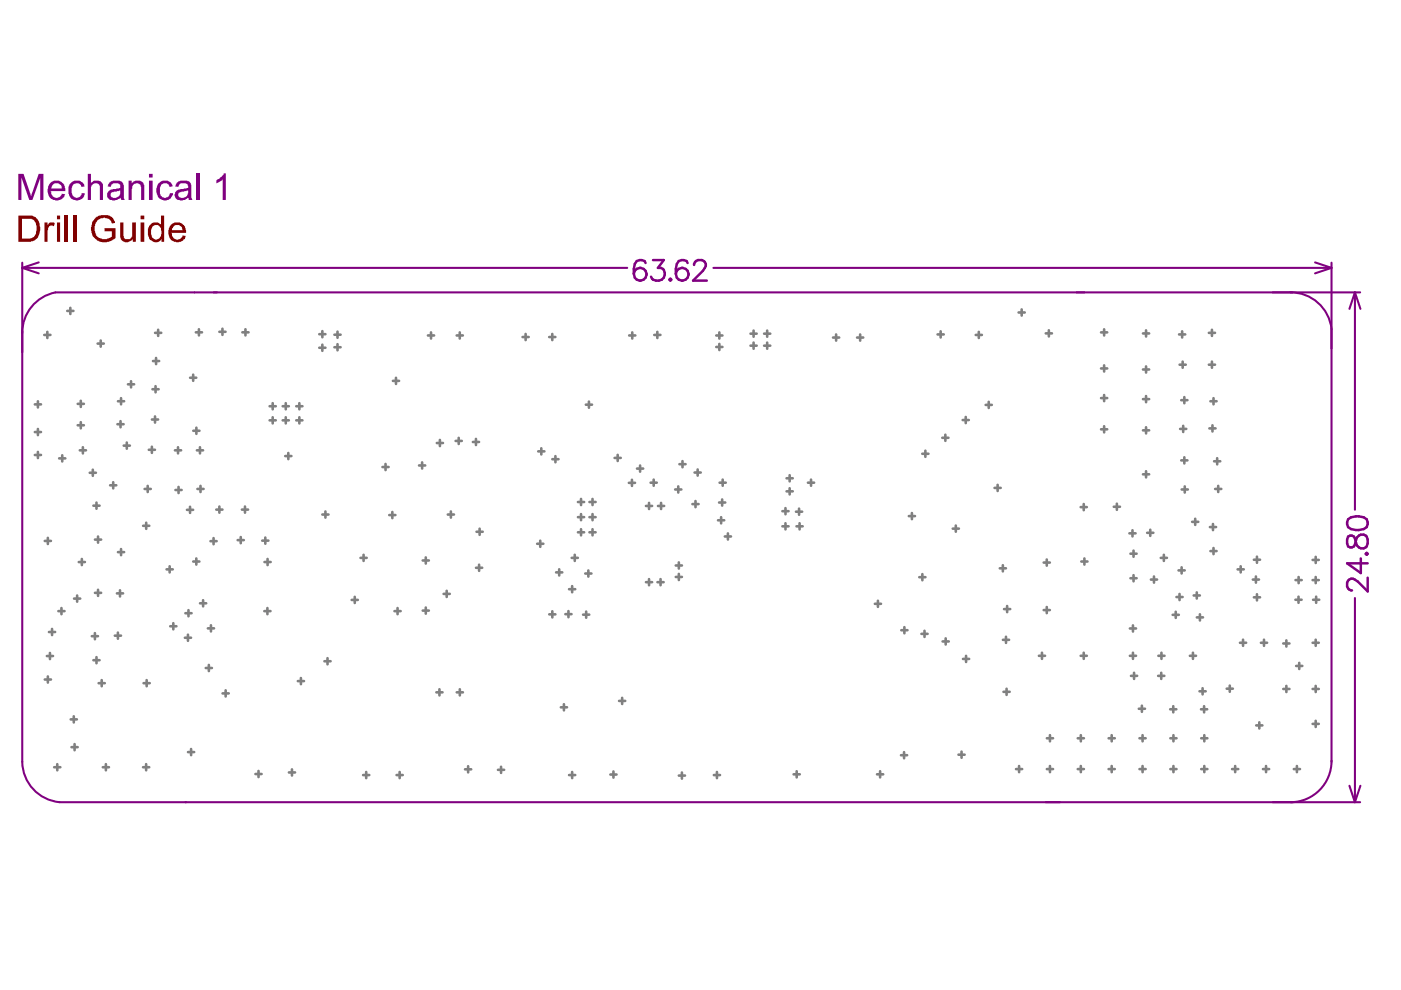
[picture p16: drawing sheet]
<svg xmlns="http://www.w3.org/2000/svg" width="297mm" height="210mm" viewBox="0 0 297 210" stroke-linecap="round" stroke-linejoin="round" font-family="sans-serif">
<g fill="none" stroke="#800080" stroke-width=".44">
<path d="M4.7 55.7v105.8M4.7 56.8l3.5 1.2M4.7 56.8h128.3M8.2 55.6l-3.5 1.2M151.3 56.8h131M278.8 55.6l3.5 1.2M282.3 56.8l-3.5 1.2M282.3 55.7v105.8M11.8 62h276.6M287.3 62l1.1 3.5M287.3 62l-1.2 3.5M287.3 62v46.1"/>
<path d="M287.3 126.8v43.3M12.7 170.1h275.7M286.1 166.6l1.2 3.5M288.4 166.6l-1.1 3.5"/>
</g>
<g fill="none" stroke="#800080" stroke-width=".52">
<path d="M136.9 55.8a1.29 1.29 0 0 0-1.9-.5l-.4 .7-.2 2M138.4 55.1h2.3l-1.2 1.7a1.35 1.35 0 0 1 1.5 1.2 1.35 1.35 0 0 1-1.3 1.5 1.27 1.27 0 0 1-1.7-.8M141.9 59.3l.2-.2 .2 .2-.2 .2zM145.8 55.8a1.29 1.29 0 0 0-1.9-.5l-.4 .7-.2 2M147.2 56.2a1.08 1.08 0 0 1 .8-1.1h.8a1.06 1.06 0 0 1 .6 1.7l-.4 .6-2.1 2.1h3M285.8 110.1a3.4 3.4 0 0 1 4 0 1.41 1.41 0 0 1-.7 2.1 3.6 3.6 0 0 1-3.3-.4l-.2-.7zM285.8 113.8l-.2 .6v.8l.2 .6a.88 .88 0 0 0 1.5-.4l.2-.8a1.25 1.25 0 0 1 1.1-1.3 1.25 1.25 0 0 1 1.4 1.1v.8a1.25 1.25 0 0 1-1.4 1.1 1.25 1.25 0 0 1-1.1-1.3l-.2-.8a.88 .88 0 0 0-1.5-.4zM288.5 118.4v3.1l-2.9-2.1h4.4M289.6 117.4l.2-.2 .2 .2-.2 .2zM290 122.5v2.9l-2.1-2.1a1.31 1.31 0 0 0-2.1-.2l-.2 .4v.9a1.09 1.09 0 0 0 1.1 .8"/>
<circle cx="135.7" cy="58.2" r="1.35"/>
<circle cx="144.6" cy="58.2" r="1.35"/>
</g>
<g fill="#800080">
<path d="M3.9 36.9h1.1l1.5 4.7 1.7-4.7h1v5.5h-.7v-4.6l-1.6 4.6h-.7l-1.7-4.8v4.8h-.6z"/>
<path d="M14.7 39.1a1.94 1.94 0 0 1 3.1 0l.2 .4-.7 .1a1.08 1.08 0 0 0-1.3-.7 1.08 1.08 0 0 0-.8 1.2 1.46 1.46 0 0 0 1.1 1.9l.7-.3 .3-.4v-.3h.7a1.73 1.73 0 0 1-1.9 1.5 1.73 1.73 0 0 1-1.6-1.9v-1z"/>
<path d="M18.6 36.9h.7v2a1.57 1.57 0 0 1 2.5 .2v3.3h-.6v-2.5a.95 .95 0 0 0-1-1 .95 .95 0 0 0-.9 1.1v2.4h-.7z"/>
<path d="M27.3 38.3h.6v.7a1.43 1.43 0 0 1 1.8-.7 1.43 1.43 0 0 1 .9 1.7v2.4h-.7v-2.4a.93 .93 0 0 0-.6-1.1 .93 .93 0 0 0-1.2 .5l-.2 .7v2.3h-.6z"/>
<path d="M33.6 38.9a1.91 1.91 0 0 1 2.9 .2l.1 .4-.7 .1a1.01 1.01 0 0 0-1.1-.7 1.01 1.01 0 0 0-.9 1v.3a1.29 1.29 0 0 0 1.2 1.8l.7-.4 .2-.6h.7v.1a1.74 1.74 0 0 1-1.8 1.4 1.74 1.74 0 0 1-1.7-1.5l-.1-1z"/>
<path d="M41.6 36.9h.7v5.5h-.7z"/>
<path d="M45.9 38.2l1.1-.7 .4-.5v-.2h.5v5.6h-.7v-4.3l-1.2 .8h-.1z"/>
<path d="M10.6 38.7a1.95 1.95 0 0 1 2.2-.2 1.95 1.95 0 0 1 1.1 1.9v.1h-3.2l.2 .1a1.13 1.13 0 0 0 .9 1.3 1.13 1.13 0 0 0 1.3-.8l.8 .1a1.95 1.95 0 0 1-2.6 1.2 1.95 1.95 0 0 1-1.1-2.5v-.4zM11.1 39.3l-.2 .7h2.2a1.09 1.09 0 0 0-.8-1.1 1.09 1.09 0 0 0-1.2 .4z"/>
<path d="M23.2 38.7a2.68 2.68 0 0 1 2.7-.1l.4 .7v2.8l.2 .3h-.8l-.1-.6a1.8 1.8 0 0 1-2.9-.1 1.39 1.39 0 0 1 1.6-1.6l.6-.1a.51 .51 0 0 0 .6-.2 .51 .51 0 0 0 0-.6 1.34 1.34 0 0 0-2 .2v.2l-.7-.1zM23.5 41l-.1 .3a1.09 1.09 0 0 0 1.4 .6 1.09 1.09 0 0 0 .6-1.5l-1.7 .3z"/>
<path d="M31.6 36.9h.8v.7h-.8zM31.6 38.3h.8v4.1h-.8z"/>
<path d="M37.5 38.7a2.66 2.66 0 0 1 2.7-.1l.4 .6v2.8l.2 .4h-.8l-.1-.6a1.78 1.78 0 0 1-2.8 0 1.14 1.14 0 0 1 1.1-1.6v-.1l.8-.1a.57 .57 0 0 0 .8-.2 .57 .57 0 0 0-.2-.8 1.32 1.32 0 0 0-1.7 .3l-.1 .3-.7-.1zM37.9 40.9v.1a.66 .66 0 0 0 .6 1 1.15 1.15 0 0 0 1.3-1.6z"/>
</g>
<path d="M11.8 62a8.7 8.7 0 0 0-7.1 8.6M273.6 62a8.7 8.7 0 0 1 8.7 7.7M4.7 161.5a8.7 8.7 0 0 0 8 8.6M282.3 161.3a8.7 8.7 0 0 1-8.6 8.8" fill="none" stroke="#800080" stroke-width=".44"/>
<g fill="#800000">
<path d="M9.4 47.2h.7v.6a.91 .91 0 0 1 1.5-.4l-.2 .5h-.2a.69 .69 0 0 0-.8 .1 .69 .69 0 0 0-.2 .7l-.1 2.6h-.7z"/>
<path d="M13.7 45.7h.7v5.6h-.7z"/>
<path d="M15.5 45.7h.7v5.6h-.7z"/>
<path d="M20.1 46.4a3.1 3.1 0 0 1 3.6-.3l.7 .9v.3l-.7 .1a1.83 1.83 0 0 0-2.8-.9 2.33 2.33 0 0 0-.6 3 1.36 1.36 0 0 0 1.3 1.1l1 .1 1.1-.6v-1.1h-1.5v-.6h2.3v2.1a3.3 3.3 0 0 1-4.2 .2 1.3 1.3 0 0 1-.8-1.2l-.1-.3a3.9 3.9 0 0 1 .4-2.5z"/>
<path d="M25.5 47.2h.7v2.5a.92 .92 0 0 0 .5 1 .92 .92 0 0 0 1.1-.3l.2-.3v-2.9h.8v4.1h-.7v-.6a1.54 1.54 0 0 1-2.5 0z"/>
<path d="M3.9 45.7h1.9a2.2 2.2 0 0 1 2.5 1.7 3.2 3.2 0 0 1-.3 3v.1a2.55 2.55 0 0 1-2.1 .8h-2zM4.7 46.4v4.2h1.3a1.53 1.53 0 0 0 1.6-1.3 2.42 2.42 0 0 0-.7-2.8z"/>
<path d="M12.1 45.7h.6v.8h-.6zM12.1 47.2h.6v4.1h-.6z"/>
<path d="M29.8 45.7h.8v.8h-.8zM29.8 47.2h.8v4.1h-.8z"/>
<path d="M31.6 47.9a1.56 1.56 0 0 1 2.5-.2v-2h.7v5.6h-.6v-.6a1.52 1.52 0 0 1-1.6 .6 1.52 1.52 0 0 1-1.1-1.3l-.1-1.5zM32.2 48.2a2.6 2.6 0 0 0 .2 2.3 1.05 1.05 0 0 0 1.1 .2 1.05 1.05 0 0 0 .6-1 1.75 1.75 0 0 0-.6-2h-.7z"/>
<path d="M36.2 47.6a1.95 1.95 0 0 1 2.2-.3 1.95 1.95 0 0 1 1.1 2v.1h-3.1l.1 .1a1.13 1.13 0 0 0 .9 1.3 1.13 1.13 0 0 0 1.3-.9l.8 .1h-.2a1.55 1.55 0 0 1-1.7 1.4 2.11 2.11 0 0 1-1.9-2.5l.1-.5zM36.7 48.2l-.2 .6h2.2a1.09 1.09 0 0 0-.8-1.1 1.09 1.09 0 0 0-1.2 .5z"/>
</g>
<g fill="none" stroke="#808080" stroke-width=".55">
<path d="M9.4 71h1.3M10 70.4v1.3M14.3 65.9h1.3M14.9 65.3v1.3M20.7 72.8h1.3M21.4 72.2v1.3M32.4 76.5h1.3M32.9 70.6h1.3M33.1 75.9v1.3M33.5 69.9v1.3M41 79.4v1.3M41.5 70.5h1.3"/>
<path d="M42.2 69.8v1.3M46.5 70.4h1.3M47.2 69.7v1.3M51.4 70.5h1.3M52 69.8v1.3M67.7 73.7h1.3M67.7 70.9h1.3M68.3 70.2v1.3M68.3 73.1v1.3M70.9 73.6h1.3M70.9 71h1.3M71.6 70.3v1.3"/>
<path d="M71.6 73v1.3M90.7 71.1h1.3M91.4 70.5v1.3M96.8 71.1h1.3M97.5 70.5v1.3M110.8 71.5h1.3M111.4 70.8v1.3M116.4 71.5h1.3M117.1 70.8v1.3M133.4 71.1h1.3M134.1 70.5v1.3M138.7 71h1.3"/>
<path d="M139.4 70.4v1.3M151.9 71.1h1.3M151.9 73.6h1.3M152.5 70.5v1.3M152.5 72.9v1.3M159.1 70.7h1.3M159.1 73.3h1.3M159.8 70.1v1.3M159.8 72.6v1.3M162 70.7h1.3M162 73.3h1.3M162.7 70.1v1.3"/>
<path d="M162.7 72.6v1.3M176.6 71.6h1.3M177.3 70.9v1.3M181.7 71.6h1.3M182.4 70.9v1.3M198.8 70.9h1.3M199.4 70.2v1.4M206.9 71h1.3M207.5 70.4v1.3M216 66.3h1.3M216.6 65.6v1.3M221.7 70.7h1.3"/>
<path d="M222.4 70v1.3M233.4 78.1h1.4M233.4 70.5h1.4M234.1 69.8v1.3M234.1 77.5v1.3M242.3 70.7h1.3M242.3 78.3h1.3M243 70v1.4M243 77.7v1.3M250 70.9h1.3M250.1 77.3h1.3M250.6 70.2v1.4"/>
<path d="M250.7 76.7v1.3M256.3 70.6h1.3M256.3 77.3h1.3M257 69.9v1.3M257 76.7v1.3M7.4 85.7h1.3M7.4 91.6h1.3M7.4 96.5h1.3M8 85.1v1.3M8 90.9v1.4M8 95.8v1.3M12.5 97.2h1.3"/>
<path d="M13.2 96.5v1.3M16.5 85.6h1.3M16.5 90.2h1.3M16.9 95.5h1.3M17.1 85v1.3M17.1 89.5v1.3M17.6 94.8v1.3M19.7 99.6v1.3M24.9 89.9h1.3M25 85.1h1.3M25.6 89.3v1.3M25.7 84.4v1.3"/>
<path d="M26.2 94.5h1.3M26.9 93.8v1.3M27.1 81.5h1.3M27.8 80.8v1.3M31.5 95.4h1.4M32.2 94.7v1.3M32.2 88.9h1.3M32.3 82.5h1.3M32.9 88.3v1.3M33 81.9v1.3M37.1 95.5h1.3M37.7 94.8v1.3"/>
<path d="M40.3 80.1h1.3M41 91.3h1.3M41.6 90.7v1.3M41.7 95.5h1.4M42.4 94.8v1.3M57.2 89.1h1.3M57.2 86.1h1.3M57.8 85.5v1.3M57.8 88.5v1.3M59.9 89.1h1.3M59.9 86.1h1.3M60.5 96.7h1.3"/>
<path d="M60.6 85.5v1.3M60.6 88.5v1.3M61.1 96v1.3M62.8 89.1h1.3M62.8 86.1h1.3M63.5 85.5v1.3M63.5 88.5v1.3M81.1 99h1.3M81.7 98.4v1.3M83.3 80.8h1.3M84 80.1v1.3M88.8 98.7h1.4"/>
<path d="M89.5 98v1.3M92.6 93.9h1.3M93.3 93.3v1.3M96.6 93.5h1.3M97.3 92.8v1.3M100.3 93.7h1.3M100.9 93.1v1.3M114.1 95.7h1.3M114.8 95v1.4M117.1 97.4h1.3M117.8 96.7v1.3M124.2 85.8h1.3"/>
<path d="M124.9 85.1v1.4M130.3 97.1h1.3M131 96.4v1.3M135.1 99.4h1.3M135.7 98.7v1.3M144 98.4h1.4M144.7 97.8v1.3M147.9 99.5v1.3M195.5 96.2h1.3M196.2 95.6v1.3M199.8 92.8h1.3M200.4 92.2v1.3"/>
<path d="M204.1 89.1h1.3M204.8 88.4v1.3M209 85.8h1.3M209.6 85.2v1.3M233.4 84.4h1.4M233.4 91h1.4M234.1 83.8v1.3M234.1 90.4v1.3M242.3 84.6h1.3M242.3 91.2h1.3M243 84v1.3M243 90.6v1.3"/>
<path d="M243 99.9v1.3M250.2 90.9h1.3M250.4 84.8h1.4M250.4 97.6h1.4M250.9 90.3v1.3M251.1 84.2v1.3M251.1 97v1.3M256.4 90.8h1.3M256.6 85.1h1.3M257.1 90.2v1.3M257.3 84.4v1.3M257.4 97.8h1.3"/>
<path d="M258.1 97.1v1.4M9.5 114.7h1.3M10.1 114v1.3M16.7 119.2h1.3M17.4 118.5v1.3M19 100.2h1.3M19.8 107.2h1.3M20.1 114.4h1.3M20.5 106.6v1.3M20.8 113.8v1.3M23.3 102.9h1.4M24 102.2v1.3"/>
<path d="M25 117.1h1.3M25.7 116.4v1.3M30.3 111.5h1.4M30.7 103.7h1.3M31 110.8v1.3M31.3 103v1.3M37.2 103.9h1.3M37.9 103.2v1.3M39.6 108.1h1.3M40.3 107.4v1.4M41 119.1h1.3M41.6 118.4v1.3"/>
<path d="M41.9 103.7h1.3M42.5 103v1.3M44.6 114.7h1.3M45.3 114.1v1.3M45.9 108h1.3M46.5 107.4v1.3M50.4 114.5h1.3M51 113.9v1.3M51.3 108h1.3M51.9 107.4v1.3M55.6 114.6h1.3M56.1 119.2h1.3"/>
<path d="M56.3 114v1.3M56.7 118.5v1.3M68.3 109.1h1.4M69 108.4v1.3M76.4 118.3h1.3M77.1 117.6v1.3M82.5 109.2h1.3M83.2 108.6v1.3M89.6 118.8h1.3M90.3 118.2v1.3M94.9 109.1h1.3M95.6 108.4v1.3"/>
<path d="M101 112.7h1.3M101.6 119.7v1.3M101.7 112.1v1.3M113.9 115.3h1.3M114.5 114.6v1.3M121.2 118.3h1.3M121.9 117.6v1.3M122.5 109.6h1.3M122.5 112.9h1.3M122.5 106.4h1.3M123.2 105.8v1.3M123.2 109v1.3"/>
<path d="M123.2 112.2v1.3M125 109.6h1.3M125 112.9h1.3M125 106.4h1.3M125.6 105.8v1.3M125.6 109v1.3M125.6 112.2v1.3M133.3 102.4h1.3M134 101.7v1.3M137 107.3h1.3M137.6 106.6v1.3M137.9 102.3h1.3"/>
<path d="M138.6 101.7v1.3M139.5 107.3h1.3M140.2 106.6v1.3M143.1 103.8h1.4M143.3 119.9h1.3M143.8 103.1v1.3M143.9 119.2v1.3M146.8 106.9h1.3M147.3 100.2h1.3M147.5 106.2v1.3M152.2 110.3h1.3M152.5 106.5h1.3"/>
<path d="M152.6 102.3h1.3M152.9 109.7v1.3M153.1 105.9v1.3M153.2 101.7v1.3M153.7 113.7h1.3M154.3 113.1v1.3M165.9 111.6h1.3M165.9 108.4h1.3M166.5 107.7v1.3M166.5 110.9v1.3M166.8 101.4h1.3M166.8 104.2h1.3"/>
<path d="M167.4 100.8v1.3M167.4 103.5v1.3M168.8 108.5h1.3M168.9 111.6h1.3M169.4 107.8v1.3M169.5 110.9v1.3M171.3 102.3h1.3M172 101.7v1.3M192.7 109.4h1.3M193.3 108.8v1.3M202 112.1h1.3M202.7 111.4v1.3"/>
<path d="M210.9 103.4h1.3M211.5 102.8v1.3M212.6 119.8v1.3M221.3 119.3h1.3M221.9 118.6v1.3M229.1 107.5h1.3M229.3 119.1h1.3M229.8 106.9v1.3M229.9 118.4v1.3M236.1 107.4h1.4M236.8 106.8v1.3M239.5 113.1h1.3"/>
<path d="M239.7 117.4h1.3M240.1 112.4v1.3M240.3 116.7v1.3M242.3 100.6h1.3M243.2 113h1.3M243.9 112.3v1.3M246.1 118.3h1.3M246.8 117.6v1.3M250.5 103.8h1.3M251.2 103.1v1.3M252.8 110.6h1.3M253.4 110v1.3"/>
<path d="M256.5 111.8h1.3M256.6 116.8h1.3M257.2 111.1v1.3M257.3 116.2v1.3M257.6 103.7h1.3M258.3 103v1.3M265.8 118.7h1.4M266.5 118v1.3M278.3 118.7h1.3M279 118.1v1.3M9.9 139.1h1.3M10.4 134h1.3"/>
<path d="M10.6 138.4v1.3M11 133.3v1.4M12.4 129.6h1.3M13 128.9v1.3M15.7 126.9h1.3M16.4 126.3v1.3M19.5 134.9h1.3M19.8 140h1.3M20.1 134.2v1.3M20.1 125.7h1.3M20.5 139.3v1.3M20.8 125v1.4"/>
<path d="M24.3 134.8h1.4M24.8 125.8h1.3M25 134.1v1.3M25.4 125.2v1.3M35.3 120.7h1.3M36 120.1v1.3M36.1 132.8h1.3M36.7 132.1v1.3M39.2 135.2h1.3M39.3 130h1.3M39.8 134.6v1.3M40 129.4v1.3"/>
<path d="M42.4 127.9h1.3M43.1 127.3v1.3M44.1 133.2h1.3M44.7 132.6v1.3M56 129.6h1.3M56.7 128.9v1.3M69.4 139.5v1.4M74.6 127.2h1.3M75.2 126.5v1.4M83.6 129.6h1.3M84.3 128.9v1.3M89.6 129.5h1.3"/>
<path d="M90.3 128.8v1.3M94.1 125.9h1.3M94.7 125.3v1.3M100.9 120.4h1.3M116.4 130.3h1.4M117.1 129.6v1.3M117.9 121.4h1.3M118.6 120.7v1.3M119.9 130.2h1.3M120.5 129.6v1.3M120.7 124.9h1.3M121.3 124.3v1.3"/>
<path d="M123.6 130.3h1.3M124.1 121.6h1.3M124.3 129.7v1.3M124.7 120.9v1.4M137 123.4h1.3M137.6 122.8v1.3M139.4 123.4h1.3M140 122.8v1.3M143.3 122.3h1.3M143.9 121.7v1.3M185.5 128h1.3M186.1 127.4v1.3"/>
<path d="M191.1 133.6h1.3M191.7 133v1.3M194.9 122.4h1.3M195.4 134.4h1.3M195.6 121.7v1.3M196 133.7v1.3M199.8 136h1.4M200.5 135.3v1.4M204.2 139.7h1.3M204.8 139.1v1.3M212 120.5h1.3M212.6 135.7h1.3"/>
<path d="M212.9 129.1h1.3M213.3 135v1.3M213.5 128.5v1.3M220.3 139h1.3M220.9 138.4v1.3M221.3 129.4h1.3M221.9 128.7v1.3M229.1 139h1.3M229.8 138.4v1.3M239.6 139h1.3M239.6 133.2h1.3M239.7 122.6h1.3"/>
<path d="M240.2 132.6v1.3M240.2 138.4v1.3M240.3 121.9v1.4M244 122.9h1.3M244.7 122.2v1.3M245.6 139h1.3M246.2 138.4v1.3M248.6 130.4h1.3M249.3 129.7v1.3M249.4 126.6h1.3M249.9 120.9h1.3M250.1 125.9v1.3"/>
<path d="M250.5 120.3v1.3M252.3 139h1.3M252.9 138.4v1.3M253.1 126.3h1.3M253.7 125.6v1.3M253.8 130.9h1.3M254.4 130.2v1.4M262.4 120.7h1.3M262.9 136.3h1.3M263.1 120.1v1.3M263.5 135.6v1.3M265.6 122.9h1.3"/>
<path d="M265.8 126.6h1.4M266.3 122.2v1.3M266.5 126v1.3M267.3 136.3h1.3M268 135.6v1.3M272.1 136.4h1.3M272.7 135.8v1.3M274.7 127.2h1.3M274.7 123h1.3M275.3 126.5v1.3M275.3 122.3v1.3M278.3 123h1.3"/>
<path d="M278.3 136.3h1.3M278.4 127.2h1.3M279 122.3v1.3M279 135.6v1.3M279 126.5v1.3M9.5 144.1h1.3M10.1 143.4v1.3M15 152.5h1.3M15.2 158.4h1.3M15.6 151.9v1.3M15.8 157.8v1.3M20.9 144.8h1.3"/>
<path d="M21.6 144.2v1.3M30.4 144.8h1.3M31.1 144.2v1.3M39.9 159.5h1.3M40.5 158.8v1.3M43.6 141.6h1.3M44.3 141v1.3M47.2 147h1.3M47.8 146.4v1.3M63.1 144.4h1.4M63.8 143.8v1.3M68.8 140.2h1.3"/>
<path d="M92.5 146.8h1.3M93.2 146.1v1.3M96.8 146.8h1.3M97.5 146.1v1.3M118.9 150h1.3M119.6 149.3v1.3M131.3 148.6h1.3M131.9 148v1.3M191.7 159.5v1.3M203.9 159.4v1.3M212.8 146.7h1.3M213.4 146v1.3"/>
<path d="M222 156.5h1.3M222.6 155.9v1.3M228.5 156.5h1.3M229.2 155.9v1.3M235 156.5h1.4M235.7 155.9v1.3M239.8 143.3h1.3M240.4 142.6v1.4M241.5 150.3h1.3M241.6 156.5h1.3M242.1 149.6v1.3M242.2 155.9v1.3"/>
<path d="M245.6 143.3h1.3M246.2 142.6v1.4M248.1 150.4h1.3M248.1 156.5h1.3M248.8 149.7v1.3M248.8 155.9v1.3M254.3 146.6h1.3M254.6 150.4h1.3M254.7 156.5h1.3M255 145.9v1.3M255.3 149.7v1.3M255.3 155.9v1.3"/>
<path d="M260.1 146h1.3M260.7 145.4v1.3M266.3 153.8h1.4M267 153.1v1.4M272.1 146.1h1.3M272.7 145.4v1.3M274.8 141.2h1.3M275.5 140.5v1.3M278.3 146.1h1.3M278.3 153.5h1.3M279 145.4v1.3M279 152.8v1.3"/>
<path d="M11.5 162.7h1.3M12.1 162v1.3M21.8 162.7h1.3M22.4 162v1.3M30.3 162.7h1.3M31 162v1.3M54.2 164.1h1.3M54.8 163.5v1.3M61.2 163.8h1.4M61.9 163.1v1.3M77 164.3h1.3M77.6 163.7v1.3"/>
<path d="M84.1 164.3h1.3M84.7 163.7v1.3M98.6 163.1h1.3M99.3 162.5v1.3M105.6 163.2h1.3M106.2 162.6v1.3M120.7 164.3h1.3M121.3 163.7v1.3M129.4 164.2h1.3M130.1 163.6v1.3M143.9 164.4h1.3M144.6 163.8v1.3"/>
<path d="M151.3 164.3h1.4M152 163.7v1.3M168.3 164.2h1.3M168.9 163.5v1.3M185.9 164.2h1.4M186.6 163.5v1.3M191 160.1h1.3M203.2 160h1.3M215.4 163.1h1.3M216.1 162.4v1.3M222 163.1h1.3M222.6 162.4v1.3"/>
<path d="M228.5 163.1h1.3M229.2 162.4v1.3M235 163.1h1.4M235.7 162.4v1.3M241.6 163.1h1.3M242.2 162.4v1.3M248.1 163.1h1.3M248.8 162.4v1.3M254.7 163.1h1.3M255.3 162.4v1.3M261.2 163.1h1.3M261.9 162.4v1.3"/>
<path d="M267.8 163.1h1.3M268.4 162.4v1.3M274.3 163.1h1.3M275 162.4v1.3"/>
</g>
</svg>
